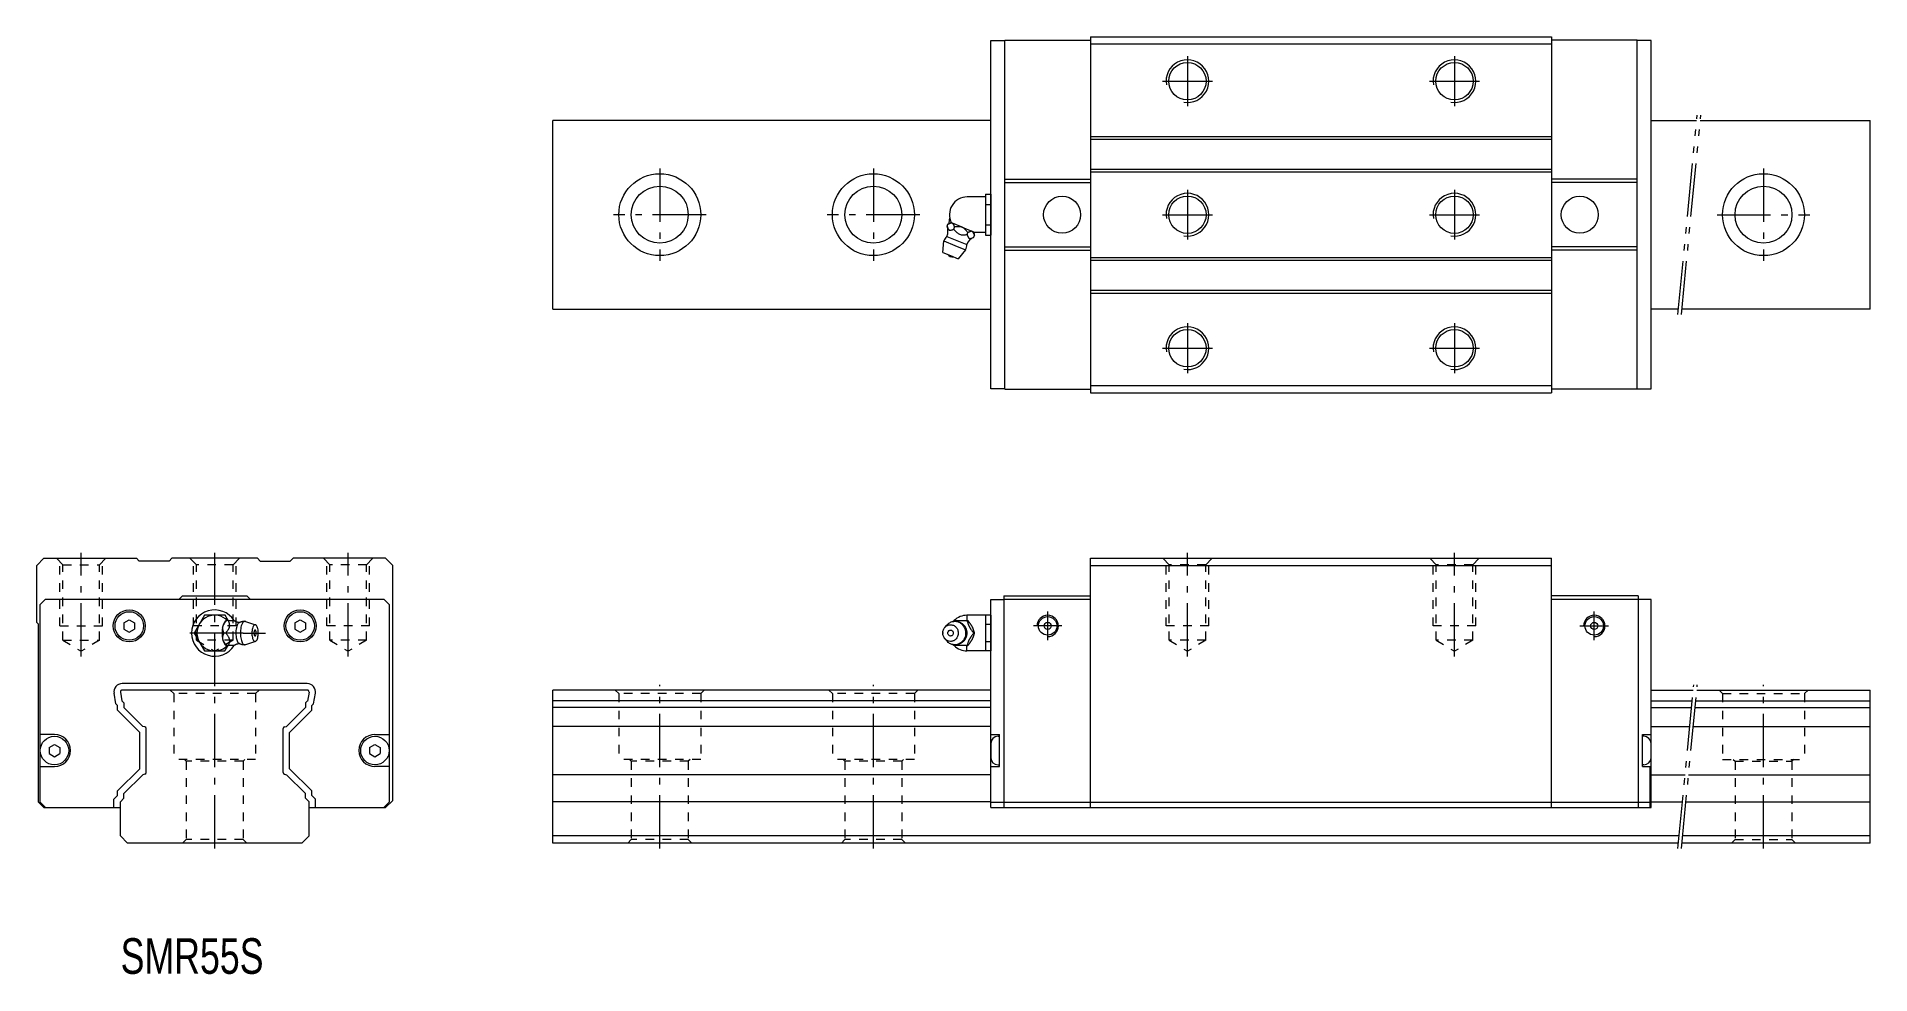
# Model space of a CAD drawing. Header units: inches. Extents: x -50 to 465, y -37 to 226.
import ezdxf

# ---------------------------------------------------------------- set-up
doc = ezdxf.new("R2010")
doc.units = ezdxf.units.IN
for name, pattern in [('CENTER', [22.8, 15, -3, 1.8, -3]), ('DASHED', [4.8, 2.4, -2.4]), ('PHANTOM', [27.6, 15, -3, 1.8, -3, 1.8, -3])]:
    doc.linetypes.add(name, pattern=pattern)
doc.layers.add('Unnamed [1]', color=89, linetype='Continuous', lineweight=0)
doc.styles.add('CK_TEXT_STYLE_0141', font='Smooth', dxfattribs={"width": 0.75, "height": 10})

msp = doc.modelspace()

# ---------------------------------------------------------------- texts
at = {"layer": 'Unnamed [1]', "color": 4, "linetype": 'Continuous', "lineweight": 0, "insert": (-26.42, -26.71), "char_height": 10, "attachment_point": 1, "line_spacing_factor": 0.75, "style": 'CK_TEXT_STYLE_0141'}
msp.add_mtext('SMR55S', dxfattribs=at)

# ---------------------------------------------------------------- linework, layer by layer
at = {"layer": 'Unnamed [1]', "color": 4, "linetype": 'Continuous', "lineweight": 0}
for p, q in [((218, 225.4), (221.9, 225.4)), ((218, 127.6), (218, 225.4)), ((218.3, 225.4), (220.4, 225.4)), ((221.9, 225.5), (245.95, 225.5)), ((221.9, 127.5), (221.9, 225.5)), ((245.95, 226.5), (245.95, 126.5)), ((245.95, 226.5), (375.45, 226.5)), ((245.95, 224.5), (375.45, 224.5)), ((375.45, 226.5), (375.45, 126.5)), ((399.5, 225.5), (375.45, 225.5)), ((399.5, 127.5), (399.5, 225.5)), ((403.4, 225.4), (399.5, 225.4)), ((403.4, 127.6), (403.4, 225.4)), ((218, 203), (95, 203)), ((95, 150), (95, 203)), ((403.4, 203), (416.22, 203)), ((417.22, 203), (465, 203)), ((465, 150), (465, 203)), ((245.95, 198.5), (375.45, 198.5)), ((245.95, 197.7), (375.45, 197.7)), ((221.9, 186.5), (245.95, 186.5)), ((221.9, 185.5), (245.95, 185.5)), ((245.95, 189.3), (375.45, 189.3)), ((245.95, 188.5), (375.45, 188.5)), ((399.5, 186.5), (375.45, 186.5)), ((399.5, 185.5), (375.45, 185.5)), ((221.9, 167.5), (245.95, 167.5)), ((221.9, 166.5), (245.95, 166.5)), ((399.5, 167.5), (375.45, 167.5)), ((399.5, 166.5), (375.45, 166.5)), ((245.95, 164.5), (375.45, 164.5)), ((245.95, 163.7), (375.45, 163.7)), ((245.95, 155.3), (375.45, 155.3)), ((95, 150), (218, 150)), ((245.95, 154.5), (375.45, 154.5)), ((411.12, 150), (403.4, 150)), ((465, 150), (412.12, 150)), ((221.9, 127.6), (218, 127.6)), ((221.9, 127.5), (245.95, 127.5)), ((245.95, 128.5), (375.45, 128.5)), ((245.95, 126.5), (375.45, 126.5)), ((399.5, 127.5), (375.45, 127.5)), ((399.5, 127.6), (403.4, 127.6)), ((-48, 80), (-50, 78)), ((-50, 62), (-50, 78)), ((-48, 80), (-22, 80)), ((-22, 80), (-21.2, 79.2)), ((-12.8, 79.2), (-21.2, 79.2)), ((-12, 80), (-12.8, 79.2)), ((12, 80), (-12, 80)), ((12, 80), (12.8, 79.2)), ((12.8, 79.2), (21.2, 79.2)), ((22, 80), (21.2, 79.2)), ((48, 80), (22, 80)), ((48, 80), (50, 78)), ((50, 12), (50, 78)), ((245.95, 80), (375.45, 80)), ((245.95, 10.01), (245.95, 80)), ((245.95, 78), (375.45, 78)), ((375.45, 10.01), (375.45, 80)), ((-49, 67), (-47.5, 68.5)), ((-49, 11.5), (-49, 67)), ((-47.5, 68.5), (47.5, 68.5)), ((-10, 68.5), (-9, 69.5)), ((-9, 69.5), (9, 69.5)), ((9, 69.5), (10, 68.5)), ((47.5, 68.5), (49, 67)), ((49, 67), (49, 11.5)), ((218, 10.01), (218, 68.41)), ((218, 68.41), (221.6, 68.41)), ((221.6, 69.5), (221.6, 10.01)), ((221.6, 69.5), (245.95, 69.5)), ((221.6, 68.5), (245.95, 68.5)), ((399.8, 69.5), (375.45, 69.5)), ((375.45, 68.5), (399.8, 68.5)), ((399.8, 69.5), (399.8, 10.01)), ((403.4, 68.41), (399.8, 68.41)), ((403.4, 10.01), (403.4, 68.41)), ((-49.5, 61.5), (-50, 62)), ((-25.5, 61.87), (-24, 62.73)), ((-25.5, 61.87), (-25.5, 60.13)), ((-24, 62.73), (-22.5, 61.87)), ((-22.5, 61.87), (-22.5, 60.13)), ((22.5, 61.87), (24, 62.73)), ((22.5, 61.87), (22.5, 60.13)), ((24, 62.73), (25.5, 61.87)), ((25.5, 61.87), (25.5, 60.13)), ((-49.5, 11.5), (-49.5, 61.5)), ((-25.5, 60.13), (-24, 59.27)), ((-24, 59.27), (-22.5, 60.13)), ((22.5, 60.13), (24, 59.27)), ((24, 59.27), (25.5, 60.13)), ((-27.73, 39.09), (-28.26, 42.1)), ((-26.49, 42.41), (-26.06, 39.96)), ((26, 44.8), (-26, 44.8)), ((26, 43), (-26, 43)), ((26.2, 39.89), (26.64, 42.39)), ((27.73, 39.09), (28.27, 42.1)), ((218, 43), (95, 43)), ((95, 0), (95, 43)), ((403.4, 43), (415.25, 43)), ((416.26, 43), (465, 43)), ((465, 0), (465, 43)), ((-27.3, 38.65), (-27.73, 39.09)), ((-27.3, 37.35), (-27.3, 38.65)), ((-21.05, 31.1), (-27.3, 37.35)), ((-26.06, 39.96), (-25.5, 39.4)), ((-25.5, 39.4), (-25.5, 38.1)), ((-25.5, 38.1), (-20.2, 32.8)), ((25.5, 38.1), (20.2, 32.8)), ((21.05, 31.1), (27.3, 37.35)), ((26.06, 39.96), (25.5, 39.4)), ((25.5, 39.4), (25.5, 38.1)), ((27.3, 38.65), (27.73, 39.09)), ((27.3, 37.35), (27.3, 38.65)), ((218, 39.96), (95, 39.96)), ((218, 38.1), (95, 38.1)), ((403.4, 39.96), (414.96, 39.96)), ((403.4, 38.1), (414.78, 38.1)), ((415.79, 38.1), (465, 38.1)), ((415.97, 39.96), (465, 39.96)), ((-21.05, 20.9), (-21.05, 31.1)), ((-19.62, 32.64), (-20.2, 32.8)), ((-19.25, 19.84), (-19.25, 32.16)), ((19.25, 19.84), (19.25, 32.16)), ((19.62, 32.64), (20.2, 32.8)), ((21.05, 20.9), (21.05, 31.1)), ((218, 32.8), (95, 32.8)), ((403.4, 32.8), (414.27, 32.8)), ((415.28, 32.8), (465, 32.8)), ((-45, 30.5), (-48.9, 30.5)), ((-46.5, 26.87), (-45, 27.73)), ((-46.5, 26.87), (-46.5, 25.13)), ((-45, 27.73), (-43.5, 26.87)), ((-43.5, 26.87), (-43.5, 25.13)), ((43.5, 26.87), (45, 27.73)), ((43.5, 26.87), (43.5, 25.13)), ((45, 30.5), (49, 30.5)), ((45, 27.73), (46.5, 26.87)), ((46.5, 26.87), (46.5, 25.13)), ((218, 30.5), (220.4, 30.5)), ((218, 28), (218, 24)), ((220, 30), (220.4, 30)), ((220, 30), (220.4, 30)), ((220.4, 21.5), (220.4, 30.5)), ((401, 21.5), (401, 30.5)), ((401, 30.5), (403.4, 30.5)), ((401.4, 30), (401, 30)), ((-48.9, 21.5), (-45, 21.5)), ((-46.5, 25.13), (-45, 24.27)), ((-45, 24.27), (-43.5, 25.13)), ((-27.3, 14.65), (-21.05, 20.9)), ((27.3, 14.65), (21.05, 20.9)), ((43.5, 25.13), (45, 24.27)), ((45, 24.27), (46.5, 25.13)), ((49, 21.5), (45, 21.5)), ((218, 21.5), (220.4, 21.5)), ((220, 22), (220.4, 22)), ((401.4, 22), (401, 22)), ((401, 21.5), (403.4, 21.5)), ((403.1, 21.51), (403.1, 10.01)), ((-25.5, 13.9), (-20.2, 19.2)), ((-19.62, 19.36), (-20.2, 19.2)), ((19.62, 19.36), (20.2, 19.2)), ((25.5, 13.9), (20.2, 19.2)), ((218, 19.2), (95, 19.2)), ((403.4, 19.2), (412.96, 19.2)), ((413.97, 19.2), (465, 19.2)), ((-49.5, 11.5), (-48, 10)), ((-47.5, 10), (-49, 11.5)), ((-28.3, 12.35), (-27.3, 13.35)), ((-28.3, 10), (-28.3, 12.35)), ((-27.3, 13.35), (-27.3, 14.65)), ((-26.5, 11.6), (-25.5, 12.6)), ((-26.5, 2), (-26.5, 11.6)), ((-25.5, 12.6), (-25.5, 13.9)), ((25.5, 12.6), (25.5, 13.9)), ((26.5, 11.6), (25.5, 12.6)), ((26.5, 2), (26.5, 11.6)), ((27.3, 13.35), (27.3, 14.65)), ((28.3, 12.35), (27.3, 13.35)), ((28.3, 10), (28.3, 12.35)), ((49, 11.5), (47.5, 10)), ((50, 12), (48, 10)), ((218, 11.6), (95, 11.6)), ((218, 11.51), (403.4, 11.51)), ((403.4, 11.6), (412.23, 11.6)), ((413.24, 11.6), (465, 11.6)), ((-48, 10), (-26.5, 10)), ((26.5, 10), (48, 10)), ((218, 10.01), (403.4, 10.01)), ((-26.5, 2), (-24.5, 0)), ((24.5, 0), (-24.5, 0)), ((26.5, 2), (24.5, 0)), ((411.31, 2), (95, 2)), ((411.12, 0), (95, 0)), ((465, 0), (412.12, 0)), ((465, 2), (412.31, 2))]:
    msp.add_line(p, q, dxfattribs=at)
at = {"layer": 'Unnamed [1]', "color": 252, "linetype": 'CENTER', "lineweight": 0}
for p, q in [((273.2, 221), (273.2, 207)), ((348.2, 221), (348.2, 207)), ((266.2, 214), (280.2, 214)), ((341.2, 214), (355.2, 214)), ((125, 189.5), (125, 163.5)), ((185, 189.5), (185, 163.5)), ((435, 189.5), (435, 163.5)), ((273.2, 183.5), (273.2, 169.5)), ((348.2, 183.5), (348.2, 169.5)), ((138, 176.5), (112, 176.5)), ((198, 176.5), (172, 176.5)), ((266.2, 176.5), (280.2, 176.5)), ((341.2, 176.5), (355.2, 176.5)), ((422, 176.5), (448, 176.5)), ((273.2, 146), (273.2, 132)), ((348.2, 146), (348.2, 132)), ((266.2, 139), (280.2, 139)), ((341.2, 139), (355.2, 139)), ((-37.5, 52.4), (-37.5, 81.5)), ((0, -1.5), (0, 81.5)), ((37.5, 52.4), (37.5, 81.5)), ((273.2, 52.4), (273.2, 81.5)), ((348.2, 52.4), (348.2, 81.5)), ((233.95, 57.01), (233.95, 65.01)), ((387.45, 57.01), (387.45, 65.01)), ((8, 59), (-8, 59)), ((8, 59), (-8, 59)), ((8, 59), (14.24, 59)), ((237.95, 61.01), (229.95, 61.01)), ((383.45, 61.01), (391.45, 61.01)), ((125, -1.5), (125, 44.5)), ((185, -1.5), (185, 44.5)), ((435, -1.5), (435, 44.5))]:
    msp.add_line(p, q, dxfattribs=at)
at = {"layer": 'Unnamed [1]', "color": 252, "linetype": 'PHANTOM', "lineweight": 0}
for p, q in [((410.97, 148.5), (416.36, 204.5)), ((411.98, 148.5), (417.37, 204.5)), ((410.97, -1.5), (415.4, 44.5)), ((411.98, -1.5), (416.4, 44.5))]:
    msp.add_line(p, q, dxfattribs=at)
at = {"layer": 'Unnamed [1]', "color": 4, "linetype": 'Continuous', "lineweight": 0, "extrusion": (2.92311e-06, 0, 1)}
for p, q in [((216.51, 181.5, 0), (211.36, 181.5, 0)), ((216.51, 182.27, 0), (216.51, 170.73, 0)), ((216.51, 182.27, 0), (218, 182.27)), ((218, 182.27), (218, 170.73)), ((216.51, 179.39, 0), (218, 179.39)), ((205.66, 170.4, -0.2), (208.43, 169.25, -0.2)), ((205.71, 173.25, -0.2), (205.94, 173.8, -0.2)), ((207.12, 174.12, -0.2), (206.73, 174.29, -0.2)), ((207.12, 174.12, -0.2), (207.2, 174.09, -0.2)), ((209.89, 172.98, -0.2), (207.2, 174.09, -0.2)), ((207.58, 172.48, -0.2), (207.81, 173.03, -0.2)), ((209.89, 172.98, -0.2), (210.04, 172.92, -0.2)), ((212.73, 171.8, -0.2), (210.04, 172.92, -0.2)), ((211.31, 170.93, -0.2), (211.54, 171.48, -0.2)), ((212.73, 171.8, -0.2), (212.8, 171.77, -0.2)), ((213.2, 171.61, -0.2), (212.8, 171.77, -0.2)), ((213.18, 170.16, -0.2), (213.41, 170.71, -0.2)), ((216.51, 171.5, 0), (213.21, 171.5, 0)), ((216.51, 173.61, 0), (218, 173.61)), ((216.51, 170.73, 0), (218, 170.73)), ((204.5, 165.9, -0.2), (204.81, 169.13, -0.2)), ((204.5, 165.9, -0.2), (206.67, 165, -0.2)), ((204.81, 169.13, -0.2), (207.86, 167.87, -0.2)), ((206.67, 165, -0.2), (208.84, 164.1, -0.2)), ((207.86, 167.87, -0.2), (210.91, 166.6, -0.2)), ((208.43, 169.25, -0.2), (211.2, 168.11, -0.2)), ((210.91, 166.6, -0.2), (208.84, 164.1, -0.2)), ((-2.89, 63.99, -10.15), (-5.77, 59, -10.15)), ((2.9, 63.99, -10.16), (-2.89, 63.99, -10.16)), ((3.75, 62.5, -9.81), (2.9, 63.99, -10.16)), ((3.22, 62.5, 0), (3.31, 62.5, 0)), ((3.87, 62.5, 0), (3.31, 62.5, 0)), ((3.87, 62.5, 0), (5.51, 62.5, 0)), ((8.64, 62.27, 0), (11.45, 61.33, 0)), ((207.58, 62.5, 10.72), (211.31, 62.5, 10.72)), ((211.28, 64, 0), (211.28, 62.49, 3.58)), ((218, 64), (211.28, 64, 0)), ((211.31, 62.5, 10.72), (211.54, 62.5, 10.72)), ((216.51, 64, 0), (216.51, 54, 0)), ((218, 64), (218, 54)), ((-5.77, 59, -10.15), (-2.89, 54, -10.16)), ((2.22, 60.68, 0), (2.25, 60.82, 0)), ((2.25, 57.18, 0), (2.22, 57.32, 0)), ((3.09, 59, 0), (2.54, 59, 0)), ((11.45, 56.67, 0), (8.61, 55.72, 0)), ((204.7, 59, 10.72), (204.5, 59, 10.72)), ((205.06, 60.58, 10.72), (205.6, 61.22, 10.72)), ((205.6, 56.78, 10.72), (205.06, 57.42, 10.72)), ((212.73, 60.82, 10.72), (212.8, 60.68, 10.72)), ((212.8, 57.32, 10.72), (212.73, 57.18, 10.72)), ((213.18, 59, 10.72), (213.41, 59, 10.72)), ((218, 61.44, 4.36), (216.51, 61.44, 4.36)), ((-2.89, 54, -10.16), (2.89, 54, -10.15)), ((2.89, 54, -10.15), (3.75, 55.5, -9.81)), ((3.31, 55.5, 0), (3.22, 55.5, 0)), ((3.87, 55.5, 0), (3.31, 55.5, 0)), ((5.5, 55.5, 0), (3.87, 55.5, 0)), ((211.31, 55.5, 10.72), (207.58, 55.5, 10.72)), ((211.28, 54, 0), (211.28, 55.51, 3.58)), ((218, 54), (211.28, 54, 0)), ((211.31, 55.5, 10.72), (211.54, 55.5, 10.72)), ((218, 56.53, 4.35), (216.51, 56.53, 4.35))]:
    msp.add_line(p, q, dxfattribs=at)
at = {"layer": 'Unnamed [1]', "color": 252, "linetype": 'DASHED', "lineweight": 0}
for p, q in [((-42.65, 78.2), (-44.45, 80)), ((-43.5, 61), (-43.5, 79.05)), ((-42.65, 56.99), (-42.65, 78.2)), ((-42.65, 78.2), (-32.35, 78.2)), ((-32.35, 78.2), (-30.55, 80)), ((-32.35, 56.99), (-32.35, 78.2)), ((-31.5, 61), (-31.5, 79.05)), ((-5.15, 78.2), (-6.95, 80)), ((-6, 61), (-6, 79.05)), ((5.15, 78.2), (-5.15, 78.2)), ((-5.15, 56.99), (-5.15, 78.2)), ((5.15, 78.2), (6.95, 80)), ((5.15, 56.99), (5.15, 78.2)), ((6, 61), (6, 79.05)), ((32.35, 78.2), (30.55, 80)), ((31.5, 61), (31.5, 79.05)), ((42.65, 78.2), (32.35, 78.2)), ((32.35, 56.99), (32.35, 78.2)), ((42.65, 78.2), (44.45, 80)), ((42.65, 56.99), (42.65, 78.2)), ((43.5, 61), (43.5, 79.05)), ((268.05, 78.2), (266.25, 80)), ((267.2, 61), (267.2, 79.05)), ((278.35, 78.2), (268.05, 78.2)), ((268.05, 56.99), (268.05, 78.2)), ((278.35, 78.2), (280.15, 80)), ((278.35, 56.99), (278.35, 78.2)), ((279.2, 61), (279.2, 79.05)), ((343.05, 78.2), (341.25, 80)), ((342.2, 61), (342.2, 79.05)), ((353.35, 78.2), (343.05, 78.2)), ((343.05, 56.99), (343.05, 78.2)), ((353.35, 78.2), (355.15, 80)), ((353.35, 56.99), (353.35, 78.2)), ((354.2, 61), (354.2, 79.05)), ((-43.5, 61), (-31.5, 61)), ((-42.65, 56.99), (-37.5, 53.9)), ((-42.65, 56.99), (-32.35, 56.99)), ((-32.35, 56.99), (-37.5, 53.9)), ((6, 61), (-6, 61)), ((5.15, 56.99), (-5.15, 56.99)), ((-5.15, 56.99), (0, 53.9)), ((5.15, 56.99), (0, 53.9)), ((43.5, 61), (31.5, 61)), ((42.65, 56.99), (32.35, 56.99)), ((32.35, 56.99), (37.5, 53.9)), ((42.65, 56.99), (37.5, 53.9)), ((279.2, 61), (267.2, 61)), ((278.35, 56.99), (268.05, 56.99)), ((268.05, 56.99), (273.2, 53.9)), ((278.35, 56.99), (273.2, 53.9)), ((354.2, 61), (342.2, 61)), ((353.35, 56.99), (343.05, 56.99)), ((343.05, 56.99), (348.2, 53.9)), ((353.35, 56.99), (348.2, 53.9)), ((-11.5, 42), (-12.5, 43)), ((-11.5, 42), (-11.5, 23.5)), ((11.5, 42), (-11.5, 42)), ((11.5, 42), (12.5, 43)), ((11.5, 42), (11.5, 23.5)), ((113.5, 42), (112.5, 43)), ((113.5, 42), (113.5, 23.5)), ((136.5, 42), (113.5, 42)), ((136.5, 42), (137.5, 43)), ((136.5, 42), (136.5, 23.5)), ((173.5, 42), (172.5, 43)), ((173.5, 42), (173.5, 23.5)), ((196.5, 42), (173.5, 42)), ((196.5, 42), (197.5, 43)), ((196.5, 42), (196.5, 23.5)), ((423.5, 42), (422.5, 43)), ((423.5, 42), (423.5, 23.5)), ((423.5, 42), (446.5, 42)), ((446.5, 42), (447.5, 43)), ((446.5, 42), (446.5, 23.5)), ((11.5, 23.5), (-11.5, 23.5)), ((-8.5, 23.5), (-8, 23)), ((8, 23), (-8, 23)), ((-8, 23), (-8, 1)), ((8.5, 23.5), (8, 23)), ((8, 23), (8, 1)), ((136.5, 23.5), (113.5, 23.5)), ((116.5, 23.5), (117, 23)), ((133, 23), (117, 23)), ((117, 23), (117, 1)), ((133.5, 23.5), (133, 23)), ((133, 23), (133, 1)), ((196.5, 23.5), (173.5, 23.5)), ((176.5, 23.5), (177, 23)), ((193, 23), (177, 23)), ((177, 23), (177, 1)), ((193.5, 23.5), (193, 23)), ((193, 23), (193, 1)), ((423.5, 23.5), (446.5, 23.5)), ((426.5, 23.5), (427, 23)), ((427, 23), (443, 23)), ((427, 23), (427, 1)), ((443.5, 23.5), (443, 23)), ((443, 23), (443, 1)), ((-8, 1), (-9, 0)), ((8, 1), (-8, 1)), ((8, 1), (9, 0)), ((117, 1), (116, 0)), ((133, 1), (117, 1)), ((133, 1), (134, 0)), ((177, 1), (176, 0)), ((193, 1), (177, 1)), ((193, 1), (194, 0)), ((427, 1), (426, 0)), ((427, 1), (443, 1)), ((443, 1), (444, 0))]:
    msp.add_line(p, q, dxfattribs=at)
at = {"layer": 'Unnamed [1]', "color": 4, "linetype": 'Continuous', "lineweight": 0, "extrusion": (-2.92311e-06, 0, -1)}
for points, elevation in [([(-205.71, 173.25), (-205.74, 173.16), (-205.78, 173.07), (-205.81, 172.99), (-205.84, 172.9), (-205.88, 172.81), (-205.91, 172.73), (-205.95, 172.65), (-205.99, 172.57), (-206.03, 172.5), (-206.05, 172.45), (-206.08, 172.41), (-206.11, 172.37), (-206.14, 172.34), (-206.17, 172.3), (-206.2, 172.27), (-206.24, 172.24), (-206.27, 172.21), (-206.31, 172.19), (-206.35, 172.17), (-206.39, 172.16), (-206.43, 172.15), (-206.47, 172.14), (-206.52, 172.13), (-206.56, 172.13), (-206.61, 172.13), (-206.66, 172.13), (-206.71, 172.14), (-206.8, 172.16), (-206.89, 172.19), (-206.99, 172.22), (-207.09, 172.25), (-207.18, 172.29), (-207.28, 172.34), (-207.38, 172.38), (-207.48, 172.43), (-207.58, 172.48)], 0.2), ([(-207.81, 173.03), (-207.78, 173.12), (-207.74, 173.21), (-207.71, 173.29), (-207.68, 173.38), (-207.65, 173.47), (-207.61, 173.55), (-207.57, 173.63), (-207.53, 173.71), (-207.49, 173.78), (-207.47, 173.83), (-207.44, 173.87), (-207.41, 173.91), (-207.38, 173.94), (-207.35, 173.98), (-207.32, 174.01), (-207.28, 174.04), (-207.25, 174.06), (-207.21, 174.09), (-207.21, 174.09), (-207.21, 174.09), (-207.21, 174.09), (-207.21, 174.09), (-207.2, 174.09), (-207.2, 174.09), (-207.2, 174.09), (-207.2, 174.09), (-207.2, 174.09)], 0.2), ([(-207.58, 172.48), (-207.73, 172.28), (-207.89, 172.09), (-208.05, 171.9), (-208.22, 171.71), (-208.4, 171.53), (-208.58, 171.37), (-208.77, 171.22), (-208.97, 171.1), (-209.19, 171), (-209.42, 170.92), (-209.65, 170.87), (-209.88, 170.84), (-210.12, 170.83), (-210.36, 170.84), (-210.6, 170.85), (-210.83, 170.88), (-211.07, 170.9), (-211.31, 170.93)], 0.2), ([(-211.31, 170.93), (-211.34, 170.84), (-211.38, 170.75), (-211.41, 170.67), (-211.44, 170.58), (-211.48, 170.49), (-211.51, 170.41), (-211.55, 170.33), (-211.59, 170.25), (-211.63, 170.18), (-211.65, 170.13), (-211.68, 170.09), (-211.71, 170.05), (-211.74, 170.02), (-211.77, 169.98), (-211.8, 169.95), (-211.84, 169.92), (-211.87, 169.89), (-211.91, 169.87), (-211.95, 169.85), (-211.99, 169.84), (-212.03, 169.83), (-212.07, 169.82), (-212.12, 169.81), (-212.16, 169.81), (-212.21, 169.81), (-212.26, 169.81), (-212.31, 169.82), (-212.4, 169.84), (-212.49, 169.87), (-212.59, 169.9), (-212.69, 169.93), (-212.79, 169.98), (-212.88, 170.02), (-212.98, 170.06), (-213.08, 170.11), (-213.18, 170.16)], 0.2), ([(-213.41, 170.71), (-213.38, 170.78), (-213.36, 170.85), (-213.33, 170.92), (-213.3, 170.99), (-213.28, 171.06), (-213.25, 171.13), (-213.22, 171.2), (-213.19, 171.27), (-213.16, 171.33), (-213.13, 171.39), (-213.1, 171.46), (-213.06, 171.51), (-213.02, 171.57), (-212.98, 171.62), (-212.94, 171.67), (-212.9, 171.71), (-212.85, 171.74), (-212.8, 171.77)], 0.2), ([(-207.86, 62.3), (-208.4, 62.25), (-208.61, 62.2), (-208.82, 62.13), (-209.03, 62.04), (-209.24, 61.94), (-209.44, 61.82), (-209.64, 61.68), (-209.82, 61.52), (-210, 61.35), (-210.16, 61.16), (-210.31, 60.96), (-210.48, 60.68), (-210.63, 60.38), (-210.74, 60.08), (-210.82, 59.77), (-210.88, 59.47), (-210.9, 59.17), (-210.9, 58.89), (-210.89, 58.61), (-210.83, 58.27), (-210.75, 57.96), (-210.65, 57.68), (-210.54, 57.43), (-210.37, 57.14), (-210.2, 56.89), (-210.03, 56.69), (-209.81, 56.46), (-209.6, 56.29), (-209.41, 56.16), (-209.19, 56.03), (-208.93, 55.91), (-208.72, 55.83), (-208.5, 55.77), (-208.28, 55.73), (-208.04, 55.7), (-207.86, 55.7), (-207.86, 55.7), (-207.36, 55.74), (-207.14, 55.79), (-206.87, 55.88), (-206.64, 55.97), (-206.39, 56.1), (-206.2, 56.23), (-206, 56.38), (-205.77, 56.59), (-205.6, 56.78)], -10.72), ([(-212.73, 60.82), (-212.67, 60.92), (-212.61, 61.02), (-212.55, 61.12), (-212.49, 61.22), (-212.42, 61.31), (-212.36, 61.41), (-212.29, 61.5), (-212.23, 61.6), (-212.16, 61.69), (-212.09, 61.78), (-212.02, 61.87), (-211.95, 61.96), (-211.89, 62.05), (-211.82, 62.14), (-211.75, 62.23), (-211.68, 62.32), (-211.61, 62.41), (-211.54, 62.5)], -10.72), ([(-206.67, 56.65), (-206.28, 56.69), (-206.08, 56.74), (-205.88, 56.81), (-205.68, 56.91), (-205.49, 57.03), (-205.31, 57.17), (-205.14, 57.33), (-204.99, 57.51), (-204.86, 57.71), (-204.74, 57.92), (-204.65, 58.13), (-204.58, 58.35), (-204.53, 58.64), (-204.5, 58.92), (-204.51, 59.19), (-204.54, 59.44), (-204.59, 59.67), (-204.68, 59.94), (-204.79, 60.18), (-204.91, 60.38), (-205.08, 60.6), (-205.24, 60.76), (-205.39, 60.9), (-205.57, 61.03), (-205.79, 61.15), (-205.96, 61.22), (-206.14, 61.28), (-206.32, 61.32), (-206.52, 61.34), (-206.67, 61.35), (-206.67, 61.35), (-207.06, 61.31), (-207.26, 61.26), (-207.46, 61.19), (-207.66, 61.09), (-207.85, 60.97), (-208.03, 60.83), (-208.2, 60.67), (-208.35, 60.48), (-208.49, 60.29), (-208.6, 60.08), (-208.69, 59.87), (-208.76, 59.65), (-208.82, 59.36), (-208.84, 59.08), (-208.83, 58.81), (-208.8, 58.56), (-208.75, 58.33), (-208.66, 58.05), (-208.55, 57.82), (-208.43, 57.62), (-208.26, 57.4), (-208.1, 57.23), (-207.95, 57.1), (-207.77, 56.97), (-207.55, 56.85), (-207.38, 56.78), (-207.2, 56.72), (-207.02, 56.68), (-206.82, 56.65), (-206.67, 56.65)], -10.72), ([(-206.67, 58.17), (-206.42, 58.22), (-206.29, 58.28), (-206.18, 58.37), (-206.08, 58.48), (-206, 58.61), (-205.94, 58.74), (-205.91, 58.88), (-205.91, 59.06), (-205.93, 59.21), (-205.98, 59.35), (-206.05, 59.48), (-206.13, 59.58), (-206.23, 59.68), (-206.34, 59.75), (-206.46, 59.79), (-206.58, 59.82), (-206.67, 59.83), (-206.67, 59.83), (-206.92, 59.78), (-207.05, 59.72), (-207.17, 59.63), (-207.27, 59.52), (-207.35, 59.39), (-207.4, 59.25), (-207.43, 59.12), (-207.44, 58.94), (-207.41, 58.78), (-207.37, 58.65), (-207.29, 58.51), (-207.21, 58.41), (-207.11, 58.32), (-207, 58.25), (-206.89, 58.2), (-206.76, 58.18), (-206.67, 58.17)], -10.72), ([(-211.22, 59), (-211.22, 58.95), (-211.22, 58.9), (-211.22, 58.85), (-211.22, 58.8), (-211.21, 58.75), (-211.21, 58.7), (-211.2, 58.65), (-211.2, 58.59), (-211.19, 58.54), (-211.18, 58.49), (-211.18, 58.44), (-211.17, 58.39), (-211.16, 58.33), (-211.14, 58.28), (-211.13, 58.23), (-211.12, 58.18), (-211.11, 58.13), (-211.09, 58.07), (-211.08, 58.02), (-211.06, 57.97), (-211.05, 57.92), (-211.03, 57.87), (-211.01, 57.82), (-210.99, 57.77), (-210.97, 57.72), (-210.95, 57.67), (-210.93, 57.62), (-210.91, 57.57), (-210.88, 57.52), (-210.86, 57.48), (-210.83, 57.43), (-210.81, 57.38), (-210.78, 57.33), (-210.76, 57.29), (-210.73, 57.24), (-210.7, 57.2), (-210.67, 57.15), (-210.64, 57.11), (-210.61, 57.06), (-210.58, 57.02), (-210.55, 56.98), (-210.52, 56.93), (-210.48, 56.89), (-210.45, 56.85), (-210.41, 56.81), (-210.38, 56.77), (-210.34, 56.73), (-210.31, 56.69), (-210.27, 56.65), (-210.23, 56.61), (-210.19, 56.58), (-210.15, 56.54), (-210.11, 56.5), (-210.07, 56.47), (-210.03, 56.43), (-209.99, 56.4), (-209.95, 56.37), (-209.91, 56.33), (-209.87, 56.3), (-209.82, 56.27), (-209.78, 56.24), (-209.74, 56.21), (-209.69, 56.18), (-209.65, 56.15), (-209.6, 56.13), (-209.55, 56.1), (-209.51, 56.08), (-209.46, 56.05), (-209.41, 56.03), (-209.37, 56), (-209.32, 55.98), (-209.27, 55.96), (-209.22, 55.94), (-209.17, 55.92), (-209.13, 55.9), (-209.08, 55.88), (-209.03, 55.86), (-208.98, 55.84), (-208.93, 55.83), (-208.88, 55.81), (-208.83, 55.8), (-208.77, 55.78), (-208.72, 55.77), (-208.67, 55.76), (-208.62, 55.75), (-208.57, 55.74), (-208.52, 55.73), (-208.47, 55.72), (-208.42, 55.71), (-208.36, 55.71), (-208.31, 55.7), (-208.26, 55.69), (-208.21, 55.69), (-208.16, 55.69), (-208.1, 55.68), (-208.05, 55.68), (-208, 55.68), (-207.95, 55.68), (-207.9, 55.68), (-207.84, 55.68), (-207.79, 55.69), (-207.74, 55.69), (-207.69, 55.69), (-207.64, 55.7), (-207.59, 55.71), (-207.54, 55.71), (-207.48, 55.72), (-207.43, 55.73), (-207.4, 55.73), (-207.37, 55.74), (-207.34, 55.74), (-207.31, 55.75), (-207.28, 55.75), (-207.25, 55.76), (-207.22, 55.77), (-207.19, 55.77), (-207.16, 55.78)], -10.72), ([(-211.54, 55.5), (-211.63, 55.61), (-211.71, 55.72), (-211.8, 55.83), (-211.88, 55.94), (-211.97, 56.05), (-212.05, 56.16), (-212.13, 56.27), (-212.22, 56.39), (-212.3, 56.5), (-212.35, 56.57), (-212.39, 56.64), (-212.44, 56.72), (-212.49, 56.79), (-212.54, 56.86), (-212.58, 56.93), (-212.63, 57.01), (-212.67, 57.08), (-212.71, 57.15), (-212.71, 57.16), (-212.71, 57.16), (-212.72, 57.16), (-212.72, 57.17), (-212.72, 57.17), (-212.72, 57.17), (-212.72, 57.17), (-212.72, 57.18), (-212.73, 57.18)], -10.72), ([(-213.41, 59), (-213.38, 59.09), (-213.36, 59.18), (-213.33, 59.26), (-213.3, 59.35), (-213.28, 59.44), (-213.25, 59.53), (-213.22, 59.62), (-213.19, 59.71), (-213.16, 59.81), (-213.13, 59.9), (-213.1, 59.99), (-213.06, 60.09), (-213.02, 60.18), (-212.98, 60.28), (-212.94, 60.38), (-212.9, 60.48), (-212.85, 60.58), (-212.8, 60.68)], -10.72), ([(-212.8, 57.32), (-212.83, 57.38), (-212.86, 57.43), (-212.88, 57.49), (-212.91, 57.55), (-212.94, 57.6), (-212.96, 57.66), (-212.98, 57.71), (-213.01, 57.77), (-213.03, 57.82), (-213.08, 57.96), (-213.13, 58.09), (-213.18, 58.23), (-213.22, 58.36), (-213.26, 58.49), (-213.3, 58.62), (-213.34, 58.74), (-213.37, 58.87), (-213.41, 59)], -10.72), ([(-207.08, 55.8), (-207.07, 55.81), (-207.06, 55.81), (-207.05, 55.81), (-207.04, 55.82), (-207.02, 55.82), (-207.01, 55.83), (-207, 55.83), (-206.99, 55.83), (-206.98, 55.84), (-206.98, 55.84), (-206.98, 55.84), (-206.97, 55.84), (-206.97, 55.84), (-206.97, 55.84), (-206.97, 55.84), (-206.97, 55.84), (-206.96, 55.85), (-206.96, 55.85)], -10.72)]:
    msp.add_lwpolyline(points, dxfattribs=dict(at, elevation=elevation))
at = {"layer": 'Unnamed [1]', "color": 4, "linetype": 'Continuous', "lineweight": 0, "extrusion": (2.92311e-06, 0, 1)}
for points, elevation in [([(207.12, 174.12), (207.09, 174.13), (207.06, 174.14), (207.03, 174.15), (206.99, 174.15), (206.96, 174.15), (206.92, 174.15), (206.89, 174.15), (206.85, 174.14), (206.82, 174.14), (206.72, 174.12), (206.63, 174.09), (206.53, 174.06), (206.43, 174.02), (206.34, 173.98), (206.24, 173.94), (206.14, 173.9), (206.04, 173.85), (205.94, 173.8)], -0.2), ([(209.89, 172.98), (209.83, 173), (209.76, 173.02), (209.7, 173.04), (209.63, 173.05), (209.57, 173.07), (209.51, 173.08), (209.44, 173.09), (209.37, 173.1), (209.31, 173.1), (209.14, 173.12), (208.98, 173.12), (208.81, 173.12), (208.64, 173.11), (208.48, 173.1), (208.31, 173.08), (208.14, 173.07), (207.97, 173.05), (207.81, 173.03)], -0.2), ([(211.54, 171.48), (211.45, 171.6), (211.36, 171.71), (211.27, 171.82), (211.18, 171.93), (211.09, 172.04), (210.99, 172.15), (210.89, 172.25), (210.79, 172.36), (210.69, 172.46), (210.63, 172.52), (210.56, 172.57), (210.5, 172.63), (210.43, 172.68), (210.36, 172.73), (210.29, 172.78), (210.21, 172.82), (210.14, 172.87), (210.06, 172.91), (210.06, 172.91), (210.06, 172.91), (210.05, 172.91), (210.05, 172.91), (210.05, 172.91), (210.05, 172.91), (210.04, 172.92), (210.04, 172.92), (210.04, 172.92)], -0.2), ([(212.73, 171.8), (212.67, 171.82), (212.61, 171.83), (212.55, 171.83), (212.49, 171.83), (212.42, 171.82), (212.36, 171.81), (212.29, 171.79), (212.23, 171.77), (212.16, 171.75), (212.09, 171.72), (212.02, 171.7), (211.95, 171.67), (211.89, 171.64), (211.82, 171.61), (211.75, 171.58), (211.68, 171.55), (211.61, 171.52), (211.54, 171.48)], -0.2), ([(205.6, 61.22), (205.99, 61.6), (206.19, 61.76), (206.43, 61.91), (206.64, 62.02), (206.88, 62.12), (207.13, 62.2), (207.37, 62.26), (207.59, 62.29), (207.86, 62.3)], 10.72), ([(207.39, 62.26), (207.41, 62.28), (207.43, 62.31), (207.45, 62.34), (207.47, 62.36), (207.5, 62.39), (207.52, 62.42), (207.54, 62.44), (207.56, 62.47), (207.58, 62.5)], 10.72), ([(207.39, 62.26), (207.42, 62.27), (207.45, 62.28), (207.48, 62.28), (207.51, 62.28), (207.54, 62.29), (207.57, 62.29), (207.6, 62.3), (207.63, 62.3), (207.66, 62.3), (207.71, 62.31), (207.76, 62.31), (207.81, 62.31), (207.86, 62.31), (207.92, 62.32), (207.97, 62.32), (208.02, 62.32), (208.07, 62.31), (208.12, 62.31), (208.18, 62.31), (208.23, 62.31), (208.28, 62.3), (208.33, 62.3), (208.38, 62.29), (208.43, 62.28), (208.48, 62.27), (208.54, 62.27), (208.59, 62.26), (208.64, 62.25), (208.69, 62.23), (208.74, 62.22), (208.79, 62.21), (208.84, 62.2), (208.89, 62.18), (208.94, 62.17), (208.99, 62.15), (209.03, 62.13), (209.08, 62.12), (209.13, 62.1), (209.18, 62.08), (209.23, 62.06), (209.27, 62.04), (209.32, 62.02), (209.37, 62), (209.41, 61.97), (209.46, 61.95), (209.5, 61.92), (209.55, 61.9), (209.59, 61.87), (209.64, 61.85), (209.68, 61.82), (209.72, 61.79), (209.77, 61.76), (209.81, 61.74), (209.85, 61.71), (209.89, 61.67), (209.93, 61.64), (209.97, 61.61), (210.01, 61.58), (210.05, 61.55), (210.09, 61.51), (210.13, 61.48), (210.17, 61.44), (210.21, 61.41), (210.24, 61.37), (210.28, 61.33), (210.32, 61.3), (210.35, 61.26), (210.39, 61.22), (210.42, 61.18), (210.45, 61.14), (210.48, 61.1), (210.52, 61.06), (210.55, 61.02), (210.58, 60.98), (210.61, 60.94), (210.64, 60.89), (210.67, 60.85), (210.7, 60.81), (210.72, 60.76), (210.75, 60.72), (210.78, 60.67), (210.8, 60.63), (210.83, 60.58), (210.85, 60.54), (210.87, 60.49), (210.9, 60.44), (210.92, 60.4), (210.94, 60.35), (210.96, 60.3), (210.98, 60.25), (211, 60.2), (211.02, 60.15), (211.04, 60.11), (211.05, 60.06), (211.07, 60.01), (211.08, 59.96), (211.1, 59.9), (211.11, 59.85), (211.12, 59.8), (211.14, 59.75), (211.15, 59.7), (211.16, 59.65), (211.17, 59.6), (211.18, 59.54), (211.19, 59.49), (211.19, 59.44), (211.2, 59.39), (211.2, 59.34), (211.21, 59.3), (211.21, 59.26), (211.21, 59.22), (211.22, 59.19), (211.22, 59.15), (211.22, 59.11), (211.22, 59.07), (211.22, 59.04), (211.22, 59)], 10.72), ([(211.31, 62.5), (211.34, 62.39), (211.38, 62.28), (211.41, 62.17), (211.44, 62.06), (211.48, 61.95), (211.51, 61.84), (211.55, 61.72), (211.59, 61.61), (211.63, 61.49), (211.65, 61.42), (211.68, 61.35), (211.71, 61.28), (211.74, 61.21), (211.77, 61.14), (211.8, 61.06), (211.84, 60.99), (211.87, 60.92), (211.91, 60.84), (211.95, 60.77), (211.99, 60.69), (212.03, 60.62), (212.07, 60.54), (212.12, 60.47), (212.16, 60.39), (212.21, 60.32), (212.26, 60.25), (212.31, 60.17), (212.4, 60.04), (212.49, 59.9), (212.59, 59.77), (212.69, 59.64), (212.79, 59.51), (212.88, 59.38), (212.98, 59.25), (213.08, 59.13), (213.18, 59)], 10.72), ([(213.18, 59), (213.1, 58.89), (213.01, 58.78), (212.93, 58.67), (212.84, 58.56), (212.76, 58.45), (212.67, 58.34), (212.59, 58.22), (212.51, 58.11), (212.42, 57.99), (212.38, 57.92), (212.33, 57.85), (212.28, 57.78), (212.23, 57.71), (212.19, 57.64), (212.14, 57.56), (212.1, 57.49), (212.05, 57.42), (212.01, 57.34), (211.97, 57.27), (211.93, 57.19), (211.89, 57.12), (211.85, 57.04), (211.82, 56.97), (211.79, 56.89), (211.75, 56.82), (211.72, 56.75), (211.69, 56.67), (211.64, 56.54), (211.59, 56.4), (211.55, 56.27), (211.5, 56.14), (211.46, 56.01), (211.42, 55.88), (211.39, 55.75), (211.35, 55.63), (211.31, 55.5)], 10.72), ([(207.58, 55.5), (207.56, 55.53), (207.54, 55.55), (207.52, 55.58), (207.5, 55.6), (207.48, 55.63), (207.46, 55.66), (207.44, 55.68), (207.42, 55.71), (207.4, 55.74)], 10.72)]:
    msp.add_lwpolyline(points, dxfattribs=dict(at, elevation=elevation))
for points in [[(3.31, 62.5), (3.23, 62.39), (3.14, 62.28), (3.05, 62.17), (2.96, 62.06), (2.88, 61.95), (2.79, 61.84), (2.71, 61.73), (2.64, 61.61), (2.56, 61.5), (2.52, 61.43), (2.48, 61.35), (2.44, 61.28), (2.4, 61.21), (2.37, 61.14), (2.33, 61.07), (2.31, 60.99), (2.28, 60.92), (2.26, 60.84), (2.26, 60.84), (2.26, 60.84), (2.25, 60.84), (2.25, 60.83), (2.25, 60.83), (2.25, 60.83), (2.25, 60.83), (2.25, 60.82), (2.25, 60.82)], [(3.09, 62.41), (2.96, 62.31), (2.84, 62.19), (2.73, 62.04), (2.63, 61.87), (2.53, 61.68), (2.45, 61.48), (2.37, 61.26), (2.31, 61.04), (2.25, 60.82)], [(6.82, 61.91), (6.62, 61.73), (6.5, 61.58), (6.41, 61.41), (6.3, 61.18), (6.2, 60.89), (6.1, 60.53), (6.03, 60.13), (5.98, 59.75), (5.95, 59.41), (5.94, 59.1), (5.94, 59), (5.94, 59), (5.96, 58.46), (5.99, 58.11), (6.06, 57.7), (6.13, 57.35), (6.21, 57.06), (6.32, 56.77), (6.42, 56.56), (6.54, 56.37), (6.65, 56.23), (6.74, 56.14)], [(6.81, 61.91), (6.82, 61.91), (6.82, 61.92), (6.83, 61.92), (6.83, 61.92), (6.84, 61.92), (6.84, 61.93), (6.85, 61.93), (6.85, 61.93), (6.85, 61.94), (6.89, 61.96), (6.93, 61.98), (6.97, 62.01), (7, 62.03), (7.04, 62.05), (7.08, 62.06), (7.12, 62.08), (7.16, 62.1), (7.2, 62.12), (7.25, 62.13), (7.29, 62.15), (7.33, 62.16), (7.37, 62.18), (7.41, 62.19), (7.45, 62.21), (7.49, 62.22), (7.54, 62.23), (7.58, 62.24), (7.62, 62.25), (7.67, 62.26), (7.71, 62.27), (7.75, 62.28), (7.79, 62.28), (7.84, 62.29), (7.88, 62.3), (7.93, 62.3), (7.97, 62.31), (8.02, 62.31), (8.07, 62.32), (8.11, 62.32), (8.16, 62.32), (8.21, 62.32), (8.26, 62.32), (8.3, 62.32), (8.35, 62.31), (8.4, 62.31), (8.41, 62.31), (8.43, 62.31), (8.45, 62.3), (8.46, 62.3), (8.48, 62.3)], [(8.48, 62.3), (8.27, 62.26), (8.14, 62.18), (8.03, 62.09), (7.93, 61.97), (7.81, 61.8), (7.71, 61.61), (7.59, 61.36), (7.48, 61.04), (7.38, 60.65), (7.3, 60.22), (7.25, 59.81), (7.22, 59.45), (7.21, 59.11), (7.21, 59), (7.21, 59), (7.24, 58.36), (7.27, 58.01), (7.32, 57.67), (7.4, 57.27), (7.5, 56.91), (7.6, 56.62), (7.71, 56.39), (7.81, 56.2), (7.9, 56.06), (8.02, 55.92), (8.13, 55.83), (8.24, 55.76), (8.37, 55.71), (8.48, 55.7)], [(8.64, 62.27), (8.62, 62.28), (8.6, 62.28), (8.58, 62.29), (8.57, 62.29), (8.55, 62.29), (8.53, 62.3), (8.51, 62.3), (8.49, 62.3), (8.48, 62.3)], [(2.22, 60.68), (2.18, 60.47), (2.15, 60.27), (2.12, 60.07), (2.1, 59.88), (2.08, 59.69), (2.07, 59.51), (2.06, 59.33), (2.06, 59.16), (2.05, 59), (2.05, 59), (2.06, 58.84), (2.06, 58.67), (2.07, 58.49), (2.08, 58.31), (2.1, 58.12), (2.12, 57.93), (2.15, 57.73), (2.18, 57.53), (2.22, 57.32)], [(2.22, 60.68), (2.21, 60.62), (2.2, 60.57), (2.2, 60.51), (2.2, 60.45), (2.19, 60.4), (2.19, 60.34), (2.2, 60.29), (2.2, 60.23), (2.21, 60.18), (2.22, 60.04), (2.25, 59.9), (2.28, 59.77), (2.32, 59.64), (2.36, 59.51), (2.4, 59.38), (2.45, 59.25), (2.49, 59.13), (2.54, 59)], [(2.54, 59), (2.51, 58.91), (2.48, 58.82), (2.44, 58.73), (2.41, 58.65), (2.38, 58.56), (2.35, 58.47), (2.33, 58.38), (2.3, 58.28), (2.28, 58.19), (2.25, 58.1), (2.23, 58.01), (2.22, 57.91), (2.21, 57.82), (2.2, 57.72), (2.19, 57.62), (2.2, 57.52), (2.2, 57.42), (2.22, 57.32)], [(2.25, 57.18), (2.28, 57.08), (2.32, 56.98), (2.36, 56.88), (2.4, 56.78), (2.45, 56.69), (2.51, 56.59), (2.57, 56.5), (2.63, 56.4), (2.69, 56.31), (2.75, 56.22), (2.82, 56.13), (2.89, 56.04), (2.96, 55.95), (3.03, 55.86), (3.1, 55.77), (3.17, 55.68), (3.24, 55.59), (3.31, 55.5)], [(2.25, 57.18), (2.31, 56.96), (2.37, 56.74), (2.45, 56.52), (2.53, 56.32), (2.63, 56.13), (2.73, 55.96), (2.84, 55.81), (2.96, 55.69), (3.11, 55.58)], [(12.24, 59), (12.21, 59.57), (12.18, 59.86), (12.1, 60.24), (12.03, 60.51), (11.94, 60.74), (11.84, 60.95), (11.74, 61.11), (11.65, 61.2), (11.57, 61.27), (11.49, 61.32), (11.38, 61.35), (11.28, 61.34), (11.18, 61.31), (11.09, 61.26), (10.99, 61.16), (10.89, 61.04), (10.79, 60.87), (10.69, 60.63), (10.6, 60.32), (10.52, 59.98), (10.48, 59.65), (10.45, 59.36), (10.44, 59.08), (10.44, 59), (10.44, 59), (10.47, 58.43), (10.5, 58.14), (10.58, 57.76), (10.65, 57.49), (10.74, 57.26), (10.84, 57.05), (10.94, 56.89), (11.02, 56.8), (11.11, 56.73), (11.19, 56.68), (11.3, 56.65), (11.4, 56.66), (11.5, 56.69), (11.59, 56.74), (11.69, 56.84), (11.79, 56.96), (11.89, 57.13), (11.99, 57.37), (12.08, 57.68), (12.16, 58.02), (12.2, 58.35), (12.23, 58.64), (12.24, 58.92), (12.24, 59)], [(11.54, 59.65), (11.44, 59.79), (11.38, 59.82), (11.33, 59.83), (11.27, 59.81), (11.22, 59.77), (11.16, 59.69), (11.11, 59.57), (11.06, 59.38), (11.03, 59.21), (11.02, 59.05), (11.02, 59), (11.02, 59), (11.02, 58.9), (11.03, 58.8), (11.05, 58.68), (11.07, 58.56), (11.1, 58.44), (11.15, 58.34), (11.21, 58.25), (11.27, 58.19), (11.34, 58.17)], [(3.22, 55.5), (3.22, 55.5), (3.22, 55.51), (3.21, 55.51), (3.21, 55.51), (3.21, 55.51), (3.2, 55.52), (3.2, 55.52), (3.2, 55.52), (3.19, 55.52), (3.19, 55.53), (3.18, 55.53), (3.18, 55.53), (3.18, 55.54), (3.17, 55.54), (3.17, 55.54), (3.16, 55.54), (3.16, 55.55), (3.15, 55.55), (3.15, 55.55), (3.15, 55.56), (3.14, 55.56), (3.14, 55.56), (3.13, 55.56), (3.13, 55.57), (3.12, 55.57), (3.12, 55.57), (3.11, 55.57), (3.11, 55.58), (3.11, 55.58)], [(6.98, 55.99), (6.97, 55.99), (6.96, 55.99), (6.95, 55.99), (6.94, 55.99), (6.93, 55.99), (6.92, 55.99), (6.91, 55.99), (6.9, 55.99), (6.89, 55.99), (6.84, 55.99), (6.79, 55.98), (6.75, 55.98), (6.7, 55.97), (6.65, 55.96), (6.6, 55.96), (6.55, 55.95), (6.51, 55.94), (6.46, 55.93), (6.42, 55.92), (6.37, 55.9), (6.33, 55.89), (6.29, 55.88), (6.24, 55.87), (6.2, 55.85), (6.16, 55.84), (6.12, 55.82), (6.08, 55.81), (6.04, 55.79), (6, 55.78), (5.97, 55.76), (5.93, 55.75), (5.89, 55.73), (5.86, 55.71), (5.83, 55.7), (5.79, 55.68), (5.76, 55.66), (5.73, 55.64), (5.7, 55.63), (5.67, 55.61), (5.64, 55.59), (5.61, 55.57), (5.58, 55.56), (5.56, 55.54), (5.53, 55.52), (5.51, 55.5), (5.51, 55.5), (5.51, 55.5), (5.5, 55.5), (5.5, 55.5)]]:
    msp.add_lwpolyline(points, dxfattribs=at)
at = {"layer": 'Unnamed [1]', "color": 4, "linetype": 'Continuous', "lineweight": 0, "extrusion": (-2.92311e-06, 0, -1)}
for points in [[(-3.07, 62.4), (-3.08, 62.41), (-3.08, 62.41), (-3.09, 62.41), (-3.09, 62.42), (-3.1, 62.42), (-3.1, 62.42), (-3.11, 62.42), (-3.12, 62.43), (-3.12, 62.43), (-3.13, 62.43), (-3.13, 62.44), (-3.13, 62.44), (-3.14, 62.44), (-3.14, 62.44), (-3.15, 62.45), (-3.15, 62.45), (-3.16, 62.45), (-3.16, 62.46), (-3.17, 62.46), (-3.17, 62.46), (-3.18, 62.46), (-3.18, 62.47), (-3.18, 62.47), (-3.19, 62.47), (-3.19, 62.48), (-3.2, 62.48), (-3.2, 62.48), (-3.2, 62.49), (-3.21, 62.49), (-3.21, 62.49), (-3.21, 62.49), (-3.22, 62.5), (-3.22, 62.5)], [(-3.09, 59), (-3.18, 59.11), (-3.27, 59.22), (-3.36, 59.33), (-3.44, 59.44), (-3.53, 59.55), (-3.61, 59.66), (-3.69, 59.77), (-3.77, 59.89), (-3.85, 60), (-3.89, 60.07), (-3.93, 60.15), (-3.97, 60.22), (-4.01, 60.29), (-4.04, 60.36), (-4.07, 60.43), (-4.1, 60.51), (-4.13, 60.58), (-4.15, 60.66), (-4.17, 60.73), (-4.19, 60.81), (-4.2, 60.88), (-4.21, 60.96), (-4.21, 61.03), (-4.21, 61.11), (-4.21, 61.18), (-4.21, 61.25), (-4.2, 61.32), (-4.18, 61.46), (-4.16, 61.6), (-4.13, 61.73), (-4.09, 61.86), (-4.05, 61.99), (-4, 62.12), (-3.96, 62.25), (-3.91, 62.37), (-3.87, 62.5)], [(-5.51, 62.5), (-5.52, 62.49), (-5.53, 62.48), (-5.54, 62.47), (-5.56, 62.46), (-5.57, 62.45), (-5.59, 62.44), (-5.6, 62.43), (-5.62, 62.42), (-5.63, 62.41), (-5.66, 62.39), (-5.69, 62.38), (-5.73, 62.36), (-5.76, 62.34), (-5.79, 62.32), (-5.83, 62.3), (-5.86, 62.29), (-5.9, 62.27), (-5.93, 62.25), (-5.97, 62.23), (-6.01, 62.22), (-6.05, 62.2), (-6.1, 62.18), (-6.14, 62.17), (-6.18, 62.15), (-6.22, 62.14), (-6.27, 62.13), (-6.31, 62.11), (-6.36, 62.1), (-6.4, 62.09), (-6.45, 62.08), (-6.5, 62.07), (-6.55, 62.06), (-6.59, 62.05), (-6.64, 62.04), (-6.69, 62.03), (-6.74, 62.02), (-6.77, 62.02), (-6.8, 62.02), (-6.83, 62.02), (-6.85, 62.01), (-6.88, 62.01), (-6.91, 62.01), (-6.94, 62.01), (-6.97, 62.01)], [(-3.87, 55.5), (-3.91, 55.61), (-3.95, 55.72), (-3.99, 55.83), (-4.02, 55.94), (-4.06, 56.05), (-4.09, 56.16), (-4.12, 56.27), (-4.15, 56.39), (-4.18, 56.5), (-4.19, 56.57), (-4.2, 56.65), (-4.21, 56.72), (-4.21, 56.79), (-4.21, 56.86), (-4.21, 56.93), (-4.21, 57.01), (-4.2, 57.08), (-4.19, 57.16), (-4.18, 57.23), (-4.16, 57.31), (-4.14, 57.38), (-4.11, 57.46), (-4.09, 57.53), (-4.06, 57.61), (-4.02, 57.68), (-3.99, 57.75), (-3.95, 57.82), (-3.87, 57.96), (-3.78, 58.1), (-3.69, 58.23), (-3.6, 58.36), (-3.5, 58.49), (-3.4, 58.62), (-3.3, 58.75), (-3.2, 58.87), (-3.09, 59)], [(-11.34, 58.17), (-11.36, 58.17), (-11.39, 58.18), (-11.41, 58.19), (-11.44, 58.21), (-11.46, 58.23), (-11.48, 58.26), (-11.5, 58.29), (-11.52, 58.32), (-11.54, 58.35)], [(-8.61, 55.72), (-8.5, 55.7), (-8.45, 55.7), (-8.41, 55.69), (-8.37, 55.69), (-8.33, 55.69), (-8.29, 55.68), (-8.24, 55.68), (-8.2, 55.68), (-8.16, 55.68), (-8.11, 55.68), (-8.07, 55.69), (-8.02, 55.69), (-7.98, 55.69), (-7.93, 55.7), (-7.88, 55.7), (-7.84, 55.71), (-7.79, 55.72), (-7.75, 55.72), (-7.7, 55.73), (-7.66, 55.74), (-7.61, 55.75), (-7.57, 55.76), (-7.53, 55.77), (-7.49, 55.78), (-7.44, 55.8), (-7.4, 55.81), (-7.36, 55.82), (-7.32, 55.84), (-7.28, 55.85), (-7.24, 55.87), (-7.2, 55.89), (-7.16, 55.9), (-7.12, 55.92), (-7.08, 55.94), (-7.04, 55.96), (-7, 55.98), (-6.98, 55.99), (-6.96, 56), (-6.94, 56.02), (-6.91, 56.03), (-6.89, 56.04), (-6.87, 56.06), (-6.85, 56.07), (-6.83, 56.09), (-6.74, 56.14)]]:
    msp.add_lwpolyline(points, dxfattribs=at)
at = {"layer": 'Unnamed [1]', "color": 4, "linetype": 'Continuous', "lineweight": 0}
for centre, radius in [((273.2, 214), 5.25), ((348.2, 214), 5.25), ((125, 176.5), 11.5), ((185, 176.5), 11.5), ((435, 176.5), 11.5), ((125, 176.5), 8), ((185, 176.5), 8), ((238, 176.5), 5.2), ((273.2, 176.5), 5.25), ((348.2, 176.5), 5.25), ((383.4, 176.5), 5.2), ((435, 176.5), 8), ((273.2, 139), 5.25), ((348.2, 139), 5.25), ((-24, 61), 4.5), ((-24, 61), 4), ((24, 61), 4.5), ((24, 61), 4), ((233.95, 61.01), 2.6), ((233.95, 61.01), 1), ((387.45, 61.01), 2.6), ((387.45, 61.01), 1), ((-45, 26), 4), ((45, 26), 4)]:
    msp.add_circle(centre, radius, dxfattribs=at)
at = {"layer": 'Unnamed [1]', "color": 252, "linetype": 'Continuous', "lineweight": 0}
for centre, radius, start, end in [((273.2, 214), 6, 260, 190), ((348.2, 214), 6, 260, 190), ((273.2, 176.5), 6, 260, 190), ((348.2, 176.5), 6, 260, 190), ((273.2, 139), 6, 260, 190), ((348.2, 139), 6, 260, 190), ((233.95, 61.01), 3, 270, 180), ((387.45, 61.01), 3, 270, 180)]:
    msp.add_arc(centre, radius, start, end, dxfattribs=at)
at = {"layer": 'Unnamed [1]', "color": 4, "linetype": 'Continuous', "lineweight": 0, "extrusion": (0.030399, -0.04549, 0.998502)}
msp.add_arc((273.8, 29.28, -1.83), 4.99, 56.1474, 173.8452, dxfattribs=at)
at = {"layer": 'Unnamed [1]', "color": 4, "linetype": 'Continuous', "lineweight": 0}
for centre, radius, start, end in [((195, 176.5), 11.5, 347.1474, 355.143), ((207.16, 168.47, -0.2), 2.44, 127.9465, 164.4336), ((201.98, 171.89, -0.2), 3.97, 337.9078, 19.9684), ((204.26, 177.4, -0.2), 3.97, 295.0155, 308.3929), ((214.86, 166.56, -0.2), 3.97, 115.0145, 157.0922), ((217.14, 172.07, -0.2), 3.97, 186.6071, 199.97), ((207.15, 166.16, -0.2), 1.5, 213.9427, 281.0573), ((208.78, 167.81, -0.2), 2.44, 330.5664, 7.0535), ((0, 59), 6.5, 32.579, 327.421), ((0, 59), 5, 44.427, 315.573), ((211.28, 59, 0), 5, 89.9915, 135.5734), ((10.18, 59, 0), 1.5, 334.4214, 25.5786), ((211.28, 59, 0), 5, 224.4266, 270.0085), ((-26, 42.5), 2.3, 90, 190), ((-26, 42.5), 0.5, 90, 190), ((26, 42.5), 2.3, 350, 90), ((26, 42.5), 0.5, 350, 90), ((-19.75, 32.16), 0.5, 0, 75), ((19.75, 32.16), 0.5, 105, 180), ((-45, 26), 4.5, 270, 90), ((45, 26), 4.5, 90, 270), ((220, 28), 2, 90, 180), ((401.4, 28), 2, 0, 90), ((220, 24), 2, 180, 270), ((401.4, 24), 2, 270, 0), ((-19.75, 19.84), 0.5, 285, 0), ((19.75, 19.84), 0.5, 180, 255)]:
    msp.add_arc(centre, radius, start, end, dxfattribs=at)

msp.set_redraw_order([(e.dxf.handle, doc.entitydb.next_handle()) for e in msp.query("TEXT MTEXT ATTDEF DIMENSION ARC_DIMENSION")])  # texts and dimensions are drawn at this point

doc.saveas('drawing.dxf')
